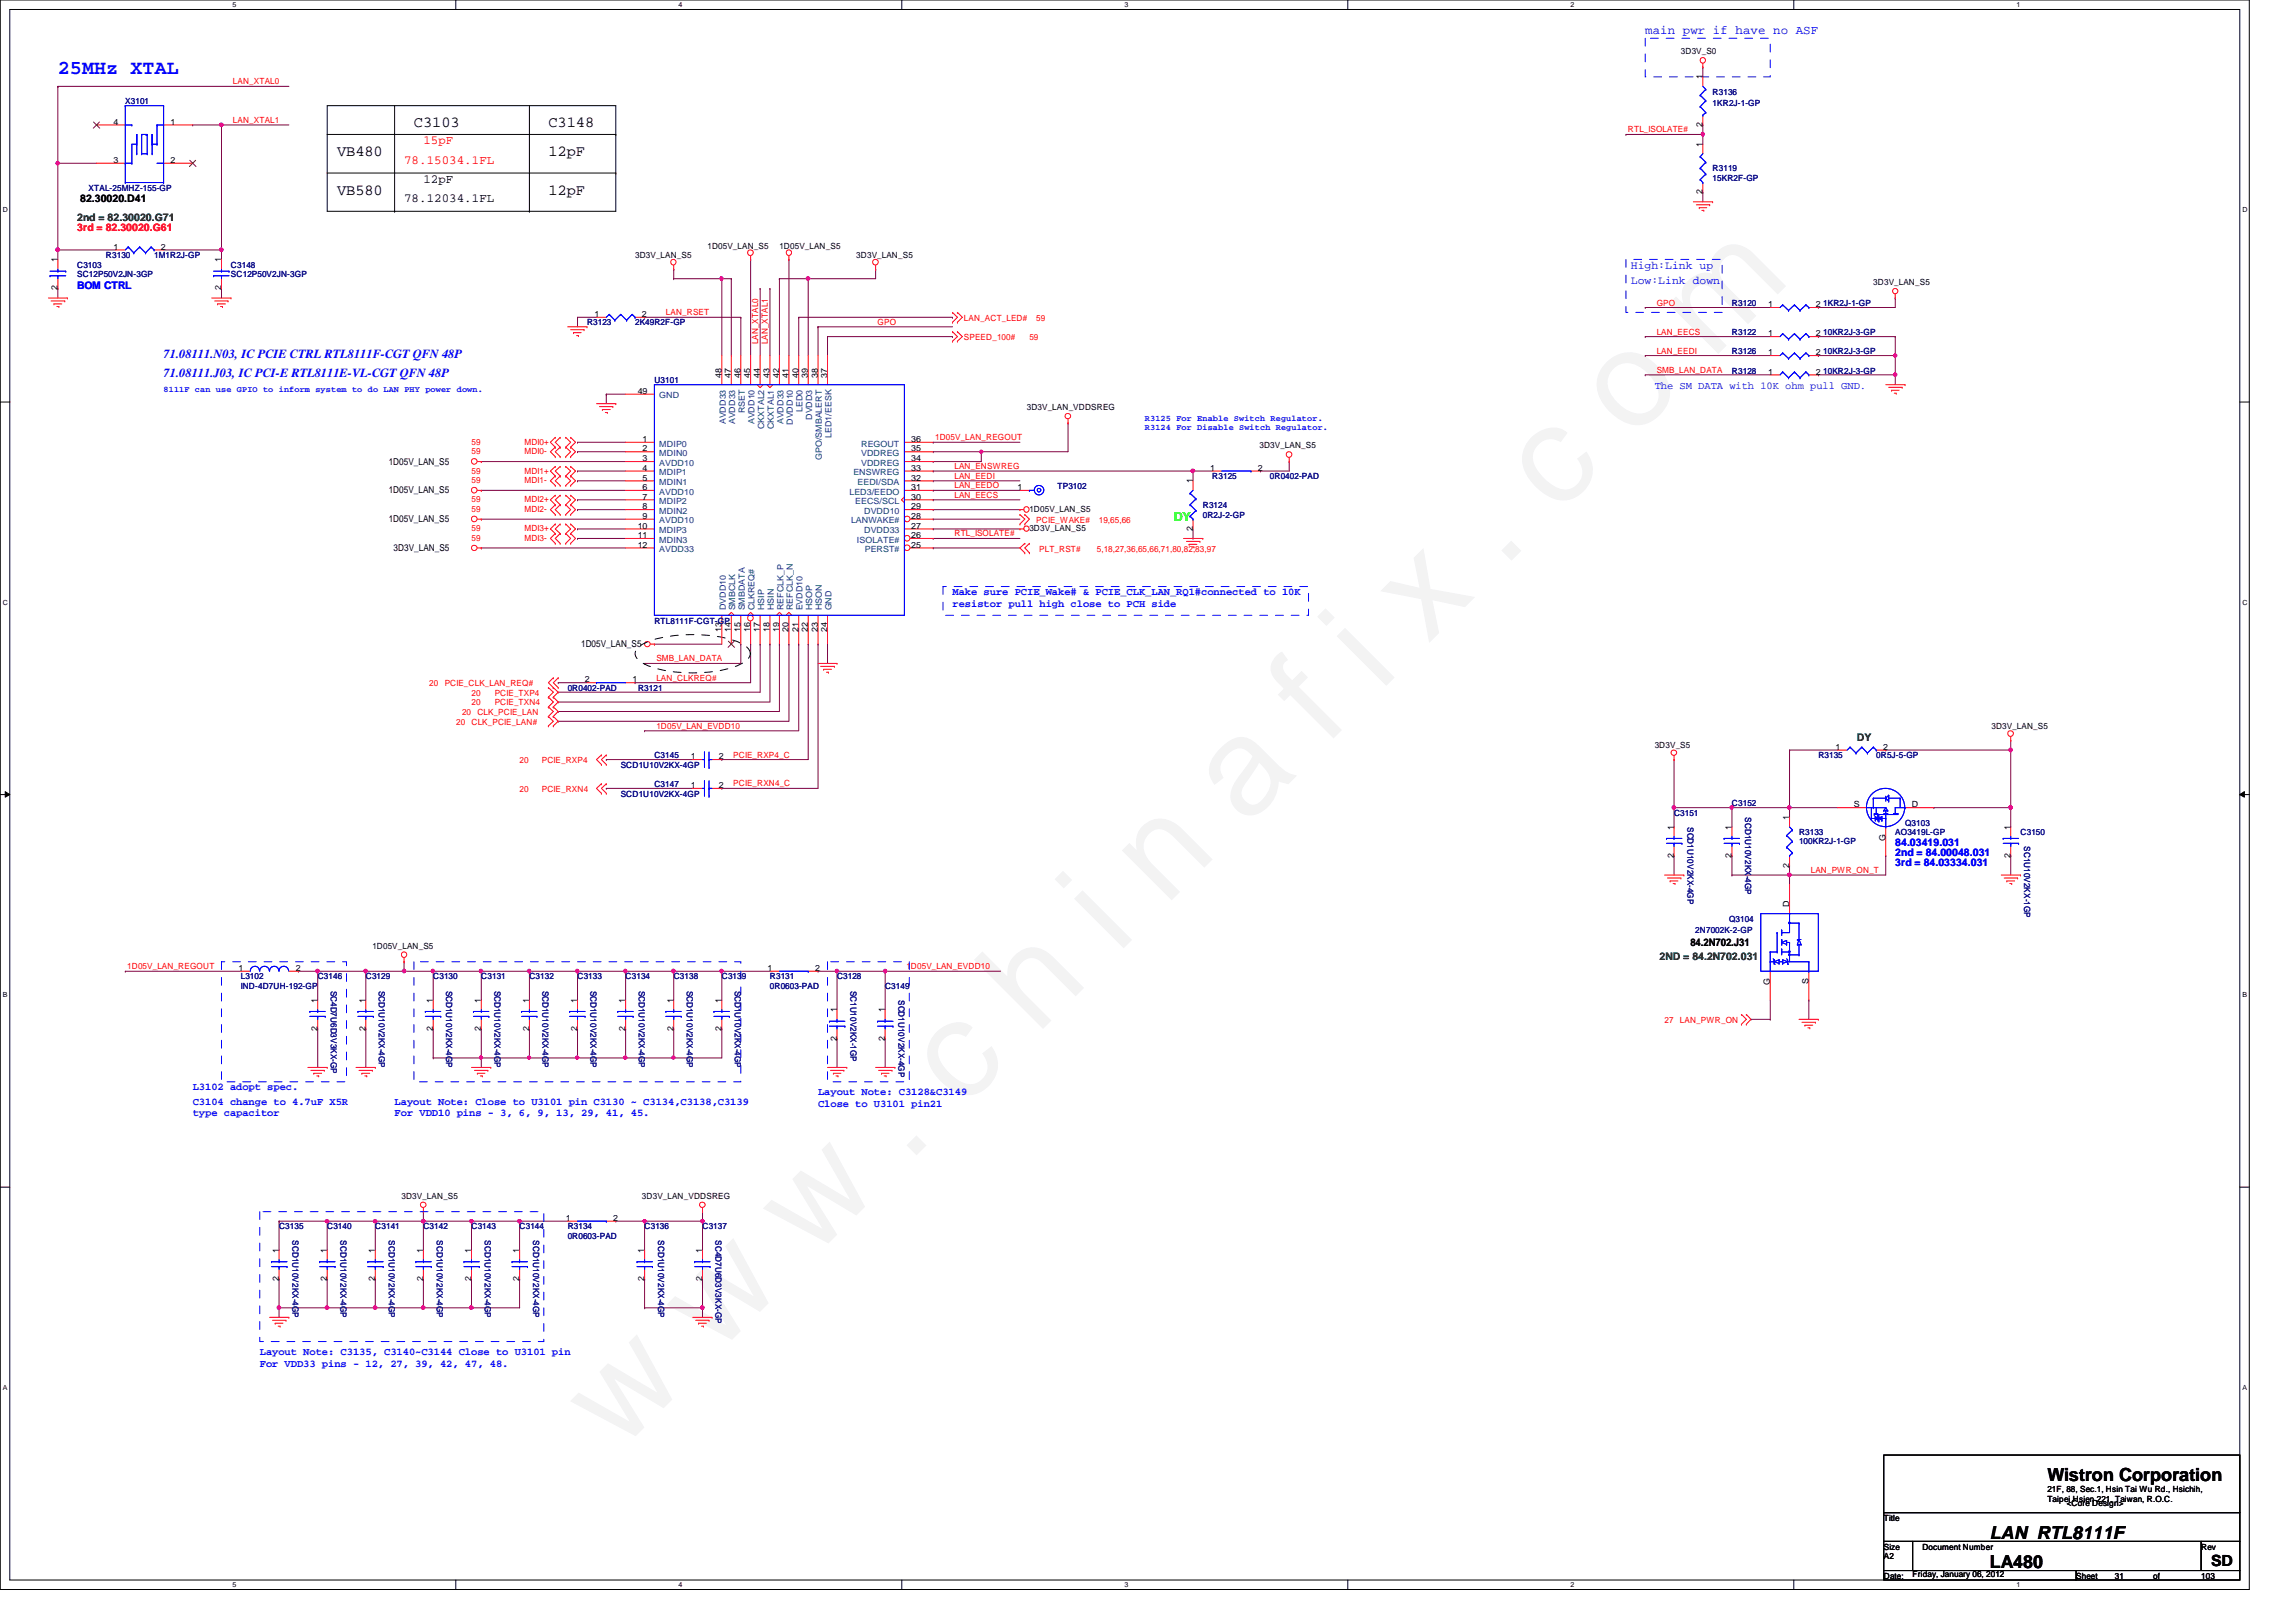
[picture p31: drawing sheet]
<svg xmlns="http://www.w3.org/2000/svg" width="297mm" height="210mm" viewBox="0 0 297 210" stroke-linecap="round" stroke-linejoin="round" font-family="sans-serif">
<defs><g id="words">
<text font-size="17.6" fill="#f0f" x="80.1" y="188" transform="rotate(-45 80.1 188)">w w w . c h i n a f i x . c o m</text>
<text font-size="2.6" fill="#00f" x="7.5" y="9.6">25MHz XTAL</text>
<g font-size="2.3">
<text x="264.9" y="191.7">Wistron Corporation</text>
<text x="257.4" y="202.9">LA480</text>
<text x="257.4" y="199.2">LAN RTL8111F</text>
</g>
<g font-size="2">
<text x="53.5" y="16.5">C3103</text>
<text x="70.9" y="16.5">C3148</text>
<text x="43.6" y="20.2">VB480</text>
<text x="70.9" y="20.2">12pF</text>
<text x="43.6" y="25.2">VB580</text>
<text x="70.9" y="25.2">12pF</text>
<text x="286" y="202.6">SD</text>
</g>
<g font-size="1.6" fill="#00f">
<text x="212.8" y="4.4">main pwr if have no ASF</text>
<text x="21.2" y="46.3">71.08111.N03, IC PCIE CTRL RTL8111F-CGT QFN 48P</text>
<text x="21.2" y="48.8">71.08111.J03, IC PCI-E RTL8111E-VL-CGT QFN 48P</text>
</g>
<g font-size="1.6" fill="#f00">
<text x="52.3" y="21.2">78.15034.1FL</text>
<text x="54.8" y="18.7">15pF</text>
</g>
<g font-size="1.6">
<text x="54.8" y="23.7">12pF</text>
<text x="52.3" y="26.2">78.12034.1FL</text>
</g>
<text font-size="1.6" fill="#0f0" x="151.8" y="67.5">DY</text>
<g font-size="1.5" fill="#00f">
<text x="211" y="34.8">High:Link up</text>
<text x="211" y="36.7">Low:Link down</text>
</g>
<g font-size="1.4" fill="#008000">
<text x="10" y="28.6">2nd = 82.30020.G71</text>
<text x="240.2" y="95.8">DY</text>
<text x="214.7" y="124.2">2ND = 84.2N702.031</text>
</g>
<text font-size="1.4" fill="#f00" x="10" y="29.9">3rd = 82.30020.G61</text>
<g font-size="1.4">
<text x="10.4" y="26.2">82.30020.D41</text>
<text x="218.7" y="122.5">84.2N702.J31</text>
</g>
<g font-size="1.4" fill="#00f">
<text x="10" y="37.3">BOM CTRL</text>
<text x="214.1" y="50.3">The SM DATA with 10K ohm pull GND.</text>
<text x="123.2" y="77">Make sure PCIE_Wake# &amp; PCIE_CLK_LAN_RQ1#connected to 10K</text>
<text x="123.2" y="78.5">resistor pull high close to PCH side</text>
<text x="245.2" y="112">3rd = 84.03334.031</text>
<text x="245.2" y="110.8">2nd = 84.00048.031</text>
<text x="245.2" y="109.5">84.03419.031</text>
<text x="24.9" y="143">C3104 change to 4.7uF X5R</text>
<text x="24.9" y="141.1">L3102 adopt spec.</text>
<text x="51.1" y="143">Layout Note: Close to U3101 pin C3130 ~ C3134,C3138,C3139</text>
<text x="105.8" y="141.7">Layout Note: C3128&amp;C3149</text>
<text x="105.8" y="143.3">Close to U3101 pin21</text>
<text x="24.9" y="144.5">type capacitor</text>
<text x="51.1" y="144.5">For VDD10 pins - 3, 6, 9, 13, 29, 41, 45.</text>
<text x="33.6" y="175.3">Layout Note: C3135, C3140~C3144 Close to U3101 pin</text>
<text x="33.6" y="176.9">For VDD33 pins - 12, 27, 39, 42, 47, 48.</text>
</g>
<g font-size="1.2">
<text x="50.3" y="60.1">1D05V_LAN_S5</text>
<text x="50.3" y="63.8">1D05V_LAN_S5</text>
<text x="50.3" y="67.6">1D05V_LAN_S5</text>
<text x="50.9" y="71.3">3D3V_LAN_S5</text>
<text x="75.2" y="83.8">1D05V_LAN_S5</text>
</g>
<g font-size="1.1" fill="#f00">
<text x="30.1" y="10.9">LAN_XTAL0</text>
<text x="30.1" y="15.9">LAN_XTAL1</text>
<text x="210.6" y="17.1">RTL_ISOLATE#</text>
<text x="86.1" y="40.8">LAN_RSET</text>
<text x="124.7" y="41.5">LAN_ACT_LED#</text>
<text x="134.1" y="41.5">59</text>
<text x="214.3" y="39.5">GPO</text>
<text x="98.1" y="44.5" transform="rotate(-90 98.1 44.5)">LAN_XTAL0</text>
<text x="99.4" y="44.5" transform="rotate(-90 99.4 44.5)">LAN_XTAL1</text>
<text x="113.5" y="42">GPO</text>
<text x="124.7" y="44">SPEED_100#</text>
<text x="133.2" y="44">59</text>
<text x="214.3" y="43.3">LAN_EECS</text>
<text x="214.3" y="45.8">LAN_EEDI</text>
<text x="214.3" y="48.3">SMB_LAN_DATA</text>
<text x="61" y="57.5">59</text>
<text x="61" y="58.8">59</text>
<text x="67.9" y="57.5">MDI0+</text>
<text x="67.9" y="58.8">MDI0-</text>
<text x="121" y="57">1D05V_LAN_REGOUT</text>
<text x="61" y="65">59</text>
<text x="61" y="61.3">59</text>
<text x="61" y="62.5">59</text>
<text x="67.9" y="65">MDI2+</text>
<text x="67.9" y="61.3">MDI1+</text>
<text x="67.9" y="62.5">MDI1-</text>
<text x="123.5" y="62">LAN_EEDI</text>
<text x="123.5" y="63.2">LAN_EEDO</text>
<text x="123.5" y="64.4">LAN_EECS</text>
<text x="123.5" y="60.7">LAN_ENSWREG</text>
<text x="61" y="66.3">59</text>
<text x="61" y="68.7">59</text>
<text x="61" y="70">59</text>
<text x="67.9" y="66.3">MDI2-</text>
<text x="67.9" y="68.7">MDI3+</text>
<text x="67.9" y="70">MDI3-</text>
<text x="123.5" y="69.4">RTL_ISOLATE#</text>
<text x="134.1" y="67.6">PCIE_WAKE#</text>
<text x="134.4" y="71.4">PLT_RST#</text>
<text x="141.9" y="71.4">5,18,27,36,65,66,71,80,82,83,97</text>
<text x="142.2" y="67.6">19,65,66</text>
<text x="55.5" y="88.8">20</text>
<text x="57.5" y="88.8">PCIE_CLK_LAN_REQ#</text>
<text x="84.9" y="85.6">SMB_LAN_DATA</text>
<text x="84.9" y="88.1">LAN_CLKREQ#</text>
<text x="59" y="93.8">20</text>
<text x="59.8" y="92.5">20</text>
<text x="61" y="93.8">CLK_PCIE_LAN#</text>
<text x="61" y="91.3">20</text>
<text x="61" y="90">20</text>
<text x="61.8" y="92.5">CLK_PCIE_LAN</text>
<text x="64" y="91.3">PCIE_TXN4</text>
<text x="64" y="90">PCIE_TXP4</text>
<text x="84.9" y="94.3">1D05V_LAN_EVDD10</text>
<text x="67.2" y="98.8">20</text>
<text x="70.1" y="98.8">PCIE_RXP4</text>
<text x="94.9" y="98">PCIE_RXP4_C</text>
<text x="94.9" y="101.8">PCIE_RXN4_C</text>
<text x="67.2" y="102.5">20</text>
<text x="70.1" y="102.5">PCIE_RXN4</text>
<text x="234.3" y="113">LAN_PWR_ON_T</text>
<text x="16.5" y="125.4">1D05V_LAN_REGOUT</text>
<text x="117.3" y="125.4">1D05V_LAN_EVDD10</text>
<text x="215.3" y="132.3">27</text>
<text x="217.3" y="132.3">LAN_PWR_ON</text>
</g>
<g font-size="1.1">
<text x="217.5" y="7">3D3V_S0</text>
<text x="220.3" y="10.3" transform="rotate(-90 220.3 10.3)">1</text>
<text x="14.7" y="16.1">4</text>
<text x="22.1" y="16.1">1</text>
<text x="220.3" y="16.4" transform="rotate(-90 220.3 16.4)">2</text>
<text x="14.7" y="21.1">3</text>
<text x="22.1" y="21.1">2</text>
<text x="220.3" y="19" transform="rotate(-90 220.3 19)">1</text>
<text x="220.3" y="25.1" transform="rotate(-90 220.3 25.1)">2</text>
<text x="7.4" y="34" transform="rotate(-90 7.4 34)">1</text>
<text x="14.7" y="32.3">1</text>
<text x="20.8" y="32.3">2</text>
<text x="28.6" y="34" transform="rotate(-90 28.6 34)">1</text>
<text x="82.2" y="33.4">3D3V_LAN_S5</text>
<text x="91.5" y="32.2">1D05V_LAN_S5</text>
<text x="100.8" y="32.2">1D05V_LAN_S5</text>
<text x="110.8" y="33.4">3D3V_LAN_S5</text>
<text x="7.4" y="37.6" transform="rotate(-90 7.4 37.6)">2</text>
<text x="28.6" y="37.6" transform="rotate(-90 28.6 37.6)">2</text>
<text x="76.9" y="41">1</text>
<text x="83.1" y="41">2</text>
<text x="228.8" y="39.8">1</text>
<text x="234.9" y="39.8">2</text>
<text x="242.4" y="36.9">3D3V_LAN_S5</text>
<text x="228.8" y="46">1</text>
<text x="228.8" y="43.5">1</text>
<text x="234.9" y="46">2</text>
<text x="234.9" y="43.5">2</text>
<text x="82.5" y="51">49</text>
<text x="93.3" y="48.9" transform="rotate(-90 93.3 48.9)">48</text>
<text x="94.6" y="48.9" transform="rotate(-90 94.6 48.9)">47</text>
<text x="95.8" y="48.9" transform="rotate(-90 95.8 48.9)">46</text>
<text x="97.1" y="48.9" transform="rotate(-90 97.1 48.9)">45</text>
<text x="98.3" y="48.9" transform="rotate(-90 98.3 48.9)">44</text>
<text x="99.6" y="48.9" transform="rotate(-90 99.6 48.9)">43</text>
<text x="100.8" y="48.9" transform="rotate(-90 100.8 48.9)">42</text>
<text x="102" y="48.9" transform="rotate(-90 102 48.9)">41</text>
<text x="103.3" y="48.9" transform="rotate(-90 103.3 48.9)">40</text>
<text x="104.5" y="48.9" transform="rotate(-90 104.5 48.9)">39</text>
<text x="105.8" y="48.9" transform="rotate(-90 105.8 48.9)">38</text>
<text x="107" y="48.9" transform="rotate(-90 107 48.9)">37</text>
<text x="132.8" y="53.1">3D3V_LAN_VDDSREG</text>
<text x="228.8" y="48.5">1</text>
<text x="234.9" y="48.5">2</text>
<text x="83.1" y="59.7">3</text>
<text x="83.1" y="57.2">1</text>
<text x="83.1" y="58.4">2</text>
<text x="117.9" y="57.2">36</text>
<text x="117.9" y="58.4">35</text>
<text x="117.9" y="59.7">34</text>
<text x="162.9" y="58">3D3V_LAN_S5</text>
<text x="83.1" y="63.4">6</text>
<text x="83.1" y="60.9">4</text>
<text x="83.1" y="62.2">5</text>
<text x="83.1" y="64.6">7</text>
<text x="83.1" y="65.9">8</text>
<text x="117.9" y="60.9">33</text>
<text x="117.9" y="62.2">32</text>
<text x="117.9" y="63.4">31</text>
<text x="117.9" y="64.6">30</text>
<text x="117.9" y="65.9">29</text>
<text x="131.7" y="63.4">1</text>
<text x="154.3" y="62.6" transform="rotate(-90 154.3 62.6)">1</text>
<text x="156.5" y="60.9">1</text>
<text x="162.7" y="60.9">2</text>
<text x="82.5" y="70.9">12</text>
<text x="82.5" y="68.4">10</text>
<text x="82.5" y="69.6">11</text>
<text x="83.1" y="67.1">9</text>
<text x="117.9" y="68.4">27</text>
<text x="117.9" y="69.6">26</text>
<text x="117.9" y="70.9">25</text>
<text x="117.9" y="67.1">28</text>
<text x="133.2" y="66.3">1D05V_LAN_S5</text>
<text x="133.2" y="68.7">3D3V_LAN_S5</text>
<text x="154.3" y="68.7" transform="rotate(-90 154.3 68.7)">2</text>
<text x="93.3" y="81.8" transform="rotate(-90 93.3 81.8)">13</text>
<text x="94.6" y="81.8" transform="rotate(-90 94.6 81.8)">14</text>
<text x="95.8" y="81.8" transform="rotate(-90 95.8 81.8)">15</text>
<text x="97.1" y="81.8" transform="rotate(-90 97.1 81.8)">16</text>
<text x="98.3" y="81.8" transform="rotate(-90 98.3 81.8)">17</text>
<text x="99.6" y="81.8" transform="rotate(-90 99.6 81.8)">18</text>
<text x="100.8" y="81.8" transform="rotate(-90 100.8 81.8)">19</text>
<text x="102" y="81.8" transform="rotate(-90 102 81.8)">20</text>
<text x="103.3" y="81.8" transform="rotate(-90 103.3 81.8)">21</text>
<text x="104.5" y="81.8" transform="rotate(-90 104.5 81.8)">22</text>
<text x="105.8" y="81.8" transform="rotate(-90 105.8 81.8)">23</text>
<text x="107" y="81.8" transform="rotate(-90 107 81.8)">24</text>
<text x="75.6" y="88.3">2</text>
<text x="81.8" y="88.3">1</text>
<text x="257.6" y="94.4">3D3V_LAN_S5</text>
<text x="89.4" y="102">1</text>
<text x="89.4" y="98.3">1</text>
<text x="93" y="102">2</text>
<text x="93" y="98.3">2</text>
<text x="214.1" y="96.9">3D3V_S5</text>
<text x="237.4" y="97">1</text>
<text x="243.6" y="97">2</text>
<text x="216.5" y="107.4" transform="rotate(-90 216.5 107.4)">1</text>
<text x="224" y="107.4" transform="rotate(-90 224 107.4)">1</text>
<text x="231.5" y="106.1" transform="rotate(-90 231.5 106.1)">1</text>
<text x="239.8" y="104.5">S</text>
<text x="247.4" y="104.5">D</text>
<text x="260.1" y="107.4" transform="rotate(-90 260.1 107.4)">1</text>
<text x="216.5" y="111" transform="rotate(-90 216.5 111)">2</text>
<text x="224" y="111" transform="rotate(-90 224 111)">2</text>
<text x="231.5" y="112.3" transform="rotate(-90 231.5 112.3)">2</text>
<text x="243.9" y="108.8" transform="rotate(-90 243.9 108.8)">G</text>
<text x="260.1" y="111" transform="rotate(-90 260.1 111)">2</text>
<text x="231.5" y="117.3" transform="rotate(-90 231.5 117.3)">D</text>
<text x="30.9" y="125.6">1</text>
<text x="38.3" y="125.6">2</text>
<text x="48.2" y="122.8">1D05V_LAN_S5</text>
<text x="99.3" y="125.6">1</text>
<text x="105.4" y="125.6">2</text>
<text x="41.1" y="129.8" transform="rotate(-90 41.1 129.8)">1</text>
<text x="47.3" y="129.8" transform="rotate(-90 47.3 129.8)">1</text>
<text x="56" y="129.8" transform="rotate(-90 56 129.8)">1</text>
<text x="62.2" y="129.8" transform="rotate(-90 62.2 129.8)">1</text>
<text x="68.4" y="129.8" transform="rotate(-90 68.4 129.8)">1</text>
<text x="74.7" y="129.8" transform="rotate(-90 74.7 129.8)">1</text>
<text x="80.9" y="129.8" transform="rotate(-90 80.9 129.8)">1</text>
<text x="87.1" y="129.8" transform="rotate(-90 87.1 129.8)">1</text>
<text x="93.3" y="129.8" transform="rotate(-90 93.3 129.8)">1</text>
<text x="108.2" y="131" transform="rotate(-90 108.2 131)">1</text>
<text x="114.5" y="131" transform="rotate(-90 114.5 131)">1</text>
<text x="229" y="127.5" transform="rotate(-90 229 127.5)">G</text>
<text x="234" y="127.3" transform="rotate(-90 234 127.3)">S</text>
<text x="41.1" y="133.4" transform="rotate(-90 41.1 133.4)">2</text>
<text x="47.3" y="133.4" transform="rotate(-90 47.3 133.4)">2</text>
<text x="56" y="133.4" transform="rotate(-90 56 133.4)">2</text>
<text x="62.2" y="133.4" transform="rotate(-90 62.2 133.4)">2</text>
<text x="68.4" y="133.4" transform="rotate(-90 68.4 133.4)">2</text>
<text x="74.7" y="133.4" transform="rotate(-90 74.7 133.4)">2</text>
<text x="80.9" y="133.4" transform="rotate(-90 80.9 133.4)">2</text>
<text x="87.1" y="133.4" transform="rotate(-90 87.1 133.4)">2</text>
<text x="93.3" y="133.4" transform="rotate(-90 93.3 133.4)">2</text>
<text x="108.2" y="134.7" transform="rotate(-90 108.2 134.7)">2</text>
<text x="114.5" y="134.7" transform="rotate(-90 114.5 134.7)">2</text>
<text x="51.9" y="155.1">3D3V_LAN_S5</text>
<text x="83.1" y="155.1">3D3V_LAN_VDDSREG</text>
<text x="73.2" y="158">1</text>
<text x="79.3" y="158">2</text>
<text x="36.1" y="165.8" transform="rotate(-90 36.1 165.8)">2</text>
<text x="36.1" y="162.1" transform="rotate(-90 36.1 162.1)">1</text>
<text x="42.3" y="165.8" transform="rotate(-90 42.3 165.8)">2</text>
<text x="42.3" y="162.1" transform="rotate(-90 42.3 162.1)">1</text>
<text x="48.5" y="165.8" transform="rotate(-90 48.5 165.8)">2</text>
<text x="48.5" y="162.1" transform="rotate(-90 48.5 162.1)">1</text>
<text x="54.7" y="165.8" transform="rotate(-90 54.7 165.8)">2</text>
<text x="54.7" y="162.1" transform="rotate(-90 54.7 162.1)">1</text>
<text x="61" y="165.8" transform="rotate(-90 61 165.8)">2</text>
<text x="61" y="162.1" transform="rotate(-90 61 162.1)">1</text>
<text x="67.2" y="165.8" transform="rotate(-90 67.2 165.8)">2</text>
<text x="67.2" y="162.1" transform="rotate(-90 67.2 162.1)">1</text>
<text x="83.4" y="165.8" transform="rotate(-90 83.4 165.8)">2</text>
<text x="83.4" y="162.1" transform="rotate(-90 83.4 162.1)">1</text>
<text x="90.8" y="165.8" transform="rotate(-90 90.8 165.8)">2</text>
<text x="90.8" y="162.1" transform="rotate(-90 90.8 162.1)">1</text>
<text x="243.7" y="196.8">Title</text>
<text x="264.9" y="193.1">21F, 88, Sec.1, Hsin Tai Wu Rd., Hsichih,</text>
<text x="264.9" y="194.4">Taipei Hsien 221, Taiwan, R.O.C.</text>
<text x="267.4" y="194.9">&lt;Core Design&gt;</text>
<text x="243.7" y="200.5">Size</text>
<text x="243.7" y="201.8">A2</text>
<text x="248.7" y="200.5">Document Number</text>
<text x="284.8" y="200.5">Rev</text>
<text x="243.7" y="204.3">Date:</text>
<text x="247.4" y="204">Friday, January 06, 2012</text>
<text x="268.6" y="204.3">Sheet</text>
<text x="273.6" y="204.3">31</text>
<text x="278.6" y="204.3">of</text>
<text x="284.8" y="204.3">103</text>
</g>
<g font-size="1.1" fill="#000080">
<text x="16.2" y="13.5">X3101</text>
<text x="221.6" y="12.2">R3136</text>
<text x="221.6" y="13.7">1KR2J-1-GP</text>
<text x="221.6" y="22.2">R3119</text>
<text x="221.6" y="23.5">15KR2F-GP</text>
<text x="11.5" y="24.7">XTAL-25MHZ-155-GP</text>
<text x="10" y="34.6">C3103</text>
<text x="10" y="35.9">SC12P50V2JN-3GP</text>
<text x="13.7" y="33.4">R3130</text>
<text x="19.9" y="33.4">1M1R2J-GP</text>
<text x="29.9" y="34.6">C3148</text>
<text x="29.9" y="35.9">SC12P50V2JN-3GP</text>
<text x="224.1" y="39.6">R3120</text>
<text x="235.9" y="39.6">1KR2J-1-GP</text>
<text x="75.9" y="42.1">R3123</text>
<text x="82.2" y="42.1">2K49R2F-GP</text>
<text x="224.1" y="45.8">R3126</text>
<text x="224.1" y="43.3">R3122</text>
<text x="235.9" y="45.8">10KR2J-3-GP</text>
<text x="235.9" y="43.3">10KR2J-3-GP</text>
<text x="84.7" y="49.6">U3101</text>
<text x="224.1" y="48.3">R3128</text>
<text x="235.9" y="48.3">10KR2J-3-GP</text>
<text x="136.8" y="63.3">TP3102</text>
<text x="155.6" y="65.7">R3124</text>
<text x="156.8" y="62">R3125</text>
<text x="164.3" y="62">0R0402-PAD</text>
<text x="155.6" y="67">0R2J-2-GP</text>
<text x="84.7" y="80.7">RTL8111F-CGT-GP</text>
<text x="73.4" y="89.4">0R0402-PAD</text>
<text x="82.5" y="89.4">R3121</text>
<text x="80.3" y="99.4">SCD1U10V2KX-4GP</text>
<text x="84.7" y="101.9">C3147</text>
<text x="84.7" y="98.1">C3145</text>
<text x="235.2" y="98.1">R3135</text>
<text x="242.7" y="98.1">0R5J-5-GP</text>
<text x="80.3" y="103.1">SCD1U10V2KX-4GP</text>
<text x="216.6" y="105.6">C3151</text>
<text x="218.3" y="107" transform="rotate(90 218.3 107)">SCD1U10V2KX-4GP</text>
<text x="224.1" y="104.4">C3152</text>
<text x="225.8" y="105.8" transform="rotate(90 225.8 105.8)">SCD1U10V2KX-4GP</text>
<text x="246.5" y="106.8">Q3103</text>
<text x="232.7" y="108.1">R3133</text>
<text x="232.7" y="109.2">100KR2J-1-GP</text>
<text x="245.2" y="108.1">AO3419L-GP</text>
<text x="261.4" y="108.1">C3150</text>
<text x="261.9" y="109.5" transform="rotate(90 261.9 109.5)">SC1U10V2KX-1GP</text>
<text x="223.7" y="119.3">Q3104</text>
<text x="219.3" y="120.8">2N7002K-2-GP</text>
<text x="31.2" y="126.7">L3102</text>
<text x="31.2" y="128">IND-4D7UH-192-GP</text>
<text x="41.1" y="126.7">C3146</text>
<text x="42.8" y="128.2" transform="rotate(90 42.8 128.2)">SC4D7U6D3V3KX-GP</text>
<text x="47.3" y="126.7">C3129</text>
<text x="49" y="128.2" transform="rotate(90 49 128.2)">SCD1U10V2KX-4GP</text>
<text x="56" y="126.7">C3130</text>
<text x="57.7" y="128.2" transform="rotate(90 57.7 128.2)">SCD1U10V2KX-4GP</text>
<text x="62.3" y="126.7">C3131</text>
<text x="64" y="128.2" transform="rotate(90 64 128.2)">SCD1U10V2KX-4GP</text>
<text x="68.5" y="126.7">C3132</text>
<text x="70.2" y="128.2" transform="rotate(90 70.2 128.2)">SCD1U10V2KX-4GP</text>
<text x="74.7" y="126.7">C3133</text>
<text x="76.4" y="128.2" transform="rotate(90 76.4 128.2)">SCD1U10V2KX-4GP</text>
<text x="80.9" y="126.7">C3134</text>
<text x="82.6" y="128.2" transform="rotate(90 82.6 128.2)">SCD1U10V2KX-4GP</text>
<text x="87.2" y="126.7">C3138</text>
<text x="88.9" y="128.2" transform="rotate(90 88.9 128.2)">SCD1U10V2KX-4GP</text>
<text x="93.4" y="126.7">C3139</text>
<text x="95.1" y="128.2" transform="rotate(90 95.1 128.2)">SCD1U10V2KX-4GP</text>
<text x="99.6" y="126.7">R3131</text>
<text x="99.6" y="128">0R0603-PAD</text>
<text x="108.3" y="126.7">C3128</text>
<text x="110" y="128.2" transform="rotate(90 110 128.2)">SC1U10V2KX-1GP</text>
<text x="114.5" y="128">C3149</text>
<text x="116.2" y="129.4" transform="rotate(90 116.2 129.4)">SCD1U10V2KX-4GP</text>
<text x="36.1" y="159.1">C3135</text>
<text x="37.8" y="160.5" transform="rotate(90 37.8 160.5)">SCD1U10V2KX-4GP</text>
<text x="42.3" y="159.1">C3140</text>
<text x="44.1" y="160.5" transform="rotate(90 44.1 160.5)">SCD1U10V2KX-4GP</text>
<text x="48.6" y="159.1">C3141</text>
<text x="50.3" y="160.5" transform="rotate(90 50.3 160.5)">SCD1U10V2KX-4GP</text>
<text x="54.8" y="159.1">C3142</text>
<text x="56.5" y="160.5" transform="rotate(90 56.5 160.5)">SCD1U10V2KX-4GP</text>
<text x="61" y="159.1">C3143</text>
<text x="62.7" y="160.5" transform="rotate(90 62.7 160.5)">SCD1U10V2KX-4GP</text>
<text x="67.2" y="159.1">C3144</text>
<text x="69" y="160.5" transform="rotate(90 69 160.5)">SCD1U10V2KX-4GP</text>
<text x="73.4" y="159.1">R3134</text>
<text x="73.4" y="160.4">0R0603-PAD</text>
<text x="83.4" y="159.1">C3136</text>
<text x="85.1" y="160.5" transform="rotate(90 85.1 160.5)">SCD1U10V2KX-4GP</text>
<text x="90.9" y="159.1">C3137</text>
<text x="92.6" y="160.5" transform="rotate(90 92.6 160.5)">SC4D7U6D3V3KX-GP</text>
</g>
<g font-size="1.1" fill="#00f">
<text x="21.2" y="50.7">8111F can use GPIO to inform system to do LAN PHY power down.</text>
<text x="148.1" y="54.4">R3125 For Enable Switch Regulator.</text>
<text x="148.1" y="55.7">R3124 For Disable Switch Regulator.</text>
</g>
<g font-size="1.1" fill="#004080">
<text x="85.3" y="51.6">GND</text>
<text x="96.3" y="53.5" transform="rotate(-90 96.3 53.5)">RSET</text>
<text x="103.8" y="53.3" transform="rotate(-90 103.8 53.3)">LED0</text>
<text x="85.3" y="57.8">MDIP0</text>
<text x="85.3" y="59">MDIN0</text>
<text x="93.9" y="54.9" transform="rotate(-90 93.9 54.9)">AVDD33</text>
<text x="95.1" y="54.9" transform="rotate(-90 95.1 54.9)">AVDD33</text>
<text x="97.6" y="54.9" transform="rotate(-90 97.6 54.9)">AVDD10</text>
<text x="98.8" y="55.5" transform="rotate(-90 98.8 55.5)">CKXTAL2</text>
<text x="100.1" y="55.5" transform="rotate(-90 100.1 55.5)">CKXTAL1</text>
<text x="101.3" y="54.9" transform="rotate(-90 101.3 54.9)">AVDD33</text>
<text x="102.6" y="55" transform="rotate(-90 102.6 55)">DVDD10</text>
<text x="105.1" y="54.4" transform="rotate(-90 105.1 54.4)">DVDD3</text>
<text x="106.3" y="59.5" transform="rotate(-90 106.3 59.5)">GPO/SMBALERT</text>
<text x="107.6" y="56.7" transform="rotate(-90 107.6 56.7)">LED1/EESK</text>
<text x="111.4" y="57.8">REGOUT</text>
<text x="111.4" y="59">VDDREG</text>
<text x="85.3" y="60.3">AVDD10</text>
<text x="85.3" y="64">AVDD10</text>
<text x="85.3" y="61.5">MDIP1</text>
<text x="85.3" y="62.8">MDIN1</text>
<text x="85.3" y="65.2">MDIP2</text>
<text x="109.9" y="64">LED3/EEDO</text>
<text x="110.4" y="61.5">ENSWREG</text>
<text x="110.7" y="65.2">EECS/SCL</text>
<text x="111" y="62.8">EEDI/SDA</text>
<text x="111.4" y="60.3">VDDREG</text>
<text x="85.3" y="67.7">AVDD10</text>
<text x="85.3" y="66.5">MDIN2</text>
<text x="85.3" y="71.5">AVDD33</text>
<text x="85.3" y="69">MDIP3</text>
<text x="85.3" y="70.2">MDIN3</text>
<text x="110.1" y="67.7">LANWAKE#</text>
<text x="110.9" y="70.2">ISOLATE#</text>
<text x="111.8" y="66.5">DVDD10</text>
<text x="111.8" y="69">DVDD33</text>
<text x="111.9" y="71.5">PERST#</text>
<text x="93.9" y="79" transform="rotate(-90 93.9 79)">DVDD10</text>
<text x="95.1" y="79" transform="rotate(-90 95.1 79)">SMBCLK</text>
<text x="96.3" y="79" transform="rotate(-90 96.3 79)">SMBDATA</text>
<text x="97.6" y="79" transform="rotate(-90 97.6 79)">CLKREQ#</text>
<text x="98.8" y="79" transform="rotate(-90 98.8 79)">HSIP</text>
<text x="100.1" y="79" transform="rotate(-90 100.1 79)">HSIN</text>
<text x="101.3" y="79" transform="rotate(-90 101.3 79)">REFCLK_P</text>
<text x="102.6" y="79" transform="rotate(-90 102.6 79)">REFCLK_N</text>
<text x="103.8" y="79" transform="rotate(-90 103.8 79)">EVDD10</text>
<text x="105.1" y="79" transform="rotate(-90 105.1 79)">HSOP</text>
<text x="106.3" y="79" transform="rotate(-90 106.3 79)">HSON</text>
<text x="107.6" y="79" transform="rotate(-90 107.6 79)">GND</text>
</g>
<g font-size=".9">
<text x="30.1" y=".9">5</text>
<text x="87.8" y=".9">4</text>
<text x="145.5" y=".9">3</text>
<text x="203.2" y=".9">2</text>
<text x="260.9" y=".9">1</text>
<text x=".4" y="27.4">D</text>
<text x="290.1" y="27.4">D</text>
<text x=".4" y="78.2">C</text>
<text x="290.1" y="78.2">C</text>
<text x=".4" y="129">B</text>
<text x="290.1" y="129">B</text>
<text x=".4" y="179.8">A</text>
<text x="290.1" y="179.8">A</text>
<text x="30.1" y="205.4">5</text>
<text x="87.8" y="205.4">4</text>
<text x="145.5" y="205.4">3</text>
<text x="203.2" y="205.4">2</text>
<text x="260.9" y="205.4">1</text>
</g>
</g></defs>
<path d="M0 0h291v205.7h-291zM1.3 1.2h288.5v203.3h-288.5z" fill="none" stroke="#000" stroke-width=".13"/>
<g fill="#fff">
<path d="M30.1 .1h.5v1h-.5z"/>
<path d="M30.1 204.6h.5v1h-.5z"/>
</g>
<path d="M59 0v1.2M59 204.5v1.2" fill="none" stroke="#000" stroke-width=".13"/>
<g fill="#fff">
<path d="M87.8 .1h.5v1h-.5z"/>
<path d="M87.8 204.6h.5v1h-.5z"/>
</g>
<path d="M116.7 0v1.2M116.7 204.5v1.2" fill="none" stroke="#000" stroke-width=".13"/>
<g fill="#fff">
<path d="M145.5 .1h.5v1h-.5z"/>
<path d="M145.5 204.6h.5v1h-.5z"/>
</g>
<path d="M174.4 0v1.2M174.4 204.5v1.2" fill="none" stroke="#000" stroke-width=".13"/>
<g fill="#fff">
<path d="M203.2 .1h.5v1h-.5z"/>
<path d="M203.2 204.6h.5v1h-.5z"/>
</g>
<path d="M232.1 0v1.2M232.1 204.5v1.2" fill="none" stroke="#000" stroke-width=".13"/>
<g fill="#fff">
<path d="M260.9 .1h.5v1h-.5z"/>
<path d="M260.9 204.6h.5v1h-.5z"/>
<path d="M.4 26.6h.6v1h-.6z"/>
<path d="M290.1 26.6h.6v1h-.6z"/>
<path d="M.4 77.4h.6v1h-.6z"/>
<path d="M290.1 77.4h.6v1h-.6z"/>
</g>
<path d="M0 52h1.3M289.8 52h1.2" fill="none" stroke="#000" stroke-width=".13"/>
<g fill="#fff">
<path d="M.4 128.2h.6v1h-.6z"/>
<path d="M290.1 128.2h.6v1h-.6z"/>
</g>
<path d="M0 102.8h1.3M.7 102.4l.6 .4-.6 .4zM289.8 102.8l.6-.4v.8zM289.8 102.8h1.2" fill="none" stroke="#000" stroke-width=".13"/>
<path d="M.7 102.4l.6 .4-.6 .4zM289.8 102.8l.6-.4v.8z" fill="#000"/>
<g fill="#fff">
<path d="M.4 179h.5v1h-.5z"/>
<path d="M290.1 179h.6v1h-.6z"/>
</g>
<path d="M0 153.6h1.3M289.8 153.6h1.2" fill="none" stroke="#000" stroke-width=".13"/>
<path d="M220.3 16.2h.1M220.3 16.2v1.2M235.2 43.6h10M67.2 158h.1M67.2 158h6.2" fill="none" stroke="#800040" stroke-width=".13"/>
<path d="M67 157.9h.4v.1v.2h-.2h-.2z" fill-rule="evenodd" fill="#f0f"/>
<path d="M67 157.9h.4v.1v.2h-.2h-.2z" fill="none" stroke="#f0f" stroke-width=".13"/>
<path d="M220.3 17.4h.1M220.3 17.4v1.3" fill="none" stroke="#800040" stroke-width=".13"/>
<path d="M220.1 17.2h.3l.1 .2-.1 .1-.1 .1-.2-.1z" fill-rule="evenodd" fill="#f0f"/>
<path d="M220.1 17.2h.3l.1 .2-.1 .1-.1 .1-.2-.1z" fill="none" stroke="#f0f" stroke-width=".13"/>
<path d="M56 125.7h.1M56 125.7v3.7M56 125.7h6.3" fill="none" stroke="#800040" stroke-width=".13"/>
<path d="M55.9 125.5h.2l.1 .1-.1 .2-.1 .1-.1-.1z" fill-rule="evenodd" fill="#f0f"/>
<path d="M55.9 125.5h.2l.1 .1-.1 .2-.1 .1-.1-.1z" fill="none" stroke="#f0f" stroke-width=".13"/>
<path d="M62.3 136.9h.1M62.3 136.9v1.2" fill="none" stroke="#800040" stroke-width=".13"/>
<path d="M62.1 136.7h.3v.2v.1l-.2 .1-.1-.1z" fill-rule="evenodd" fill="#f0f"/>
<path d="M62.1 136.7h.3v.2v.1l-.2 .1-.1-.1z" fill="none" stroke="#f0f" stroke-width=".13"/>
<path d="M220.3 8.7h.1M220.3 8.7v1.2M62.3 125.7h.1M62.3 125.7v3.7M62.3 125.7h6.2" fill="none" stroke="#800040" stroke-width=".13"/>
<path d="M62.1 125.5h.3v.1v.2l-.2 .1-.1-.1z" fill-rule="evenodd" fill="#f0f"/>
<path d="M62.1 125.5h.3v.1v.2l-.2 .1-.1-.1z" fill="none" stroke="#f0f" stroke-width=".13"/>
<path d="M245.2 38.6h.1M245.2 38.6v1.2h-10M245.2 48.5h.1M245.2 48.5v1.3M56 133.1h.1M56 133.1v3.8M62.3 133.1h.1M62.3 133.1v3.8" fill="none" stroke="#800040" stroke-width=".13"/>
<path d="M245 48.3h.3l.1 .2-.1 .1-.1 .1-.2-.1z" fill-rule="evenodd" fill="#f0f"/>
<path d="M245 48.3h.3l.1 .2-.1 .1-.1 .1-.2-.1z" fill="none" stroke="#f0f" stroke-width=".13"/>
<path d="M24.9 16.2h.1M24.9 16.2h3.8M28.7 16.2h.1M28.7 16.2v16.1M245.2 43.6h.1M245.2 43.6v2.4h-10M36.1 158h.1M36.1 158v3.8M42.3 158h.1M42.3 158v3.8" fill="none" stroke="#800040" stroke-width=".13"/>
<path d="M28.5 32.1h.3l.1 .2-.1 .2-.2 .1-.1-.1z" fill-rule="evenodd" fill="#f0f"/>
<path d="M28.5 32.1h.3l.1 .2-.1 .2-.2 .1-.1-.1z" fill="none" stroke="#f0f" stroke-width=".13"/>
<path d="M28.5 16h.3l.1 .1-.1 .2-.2 .1-.1-.1z" fill-rule="evenodd" fill="#f0f"/>
<path d="M28.5 16h.3l.1 .1-.1 .2-.2 .1-.1-.1z" fill="none" stroke="#f0f" stroke-width=".13"/>
<path d="M245.2 46h.1M245.2 46v2.5h-10M48.6 158h.1M48.6 158v3.8" fill="none" stroke="#800040" stroke-width=".13"/>
<path d="M245 45.9h.3l.1 .1-.1 .2h-.1h-.2z" fill-rule="evenodd" fill="#f0f"/>
<path d="M245 45.9h.3l.1 .1-.1 .2h-.1h-.2z" fill="none" stroke="#f0f" stroke-width=".13"/>
<g fill="none" stroke="#800040" stroke-width=".13">
<path d="M62.3 59.7h.1M62.3 59.7h18.6M62.3 63.5h.1M62.3 67.2h.1M62.3 70.9h.1M62.3 63.5h18.6M62.3 67.2h18.6M62.3 70.9h18.6M54.8 158h.1M54.8 158v3.8M61 158h.1M61 158v3.8"/>
<path d="M67.2 158h.1M67.2 158v3.8M36.1 169.2h.1M36.1 169.2v1.3M42.3 165.5h.1M42.3 165.5v3.7h-6.2M48.6 165.5h.1M48.6 165.5v3.7M54.8 165.5h.1M54.8 165.5v3.7M61 165.5h.1M61 165.5v3.7"/>
<path d="M67.2 165.5h.1M67.2 165.5v3.7"/>
</g>
<path d="M42.1 169.1h.4v.1v.2l-.2 .1-.2-.1z" fill-rule="evenodd" fill="#f0f"/>
<path d="M42.1 169.1h.4v.1v.2l-.2 .1-.2-.1z" fill="none" stroke="#f0f" stroke-width=".13"/>
<path d="M35.9 169.1h.3l.1 .1-.1 .2-.1 .1-.2-.1z" fill-rule="evenodd" fill="#f0f"/>
<path d="M35.9 169.1h.3l.1 .1-.1 .2-.1 .1-.2-.1z" fill="none" stroke="#f0f" stroke-width=".13"/>
<path d="M61 169.2h.1M61 169.2h6.2" fill="none" stroke="#800040" stroke-width=".13"/>
<path d="M60.8 169.1h.3l.1 .1-.1 .2-.1 .1-.2-.1z" fill-rule="evenodd" fill="#f0f"/>
<path d="M60.8 169.1h.3l.1 .1-.1 .2-.1 .1-.2-.1z" fill="none" stroke="#f0f" stroke-width=".13"/>
<path d="M54.8 169.2h.1M54.8 169.2h6.2" fill="none" stroke="#800040" stroke-width=".13"/>
<path d="M54.6 169.1h.3l.1 .1-.1 .2-.2 .1-.1-.1z" fill-rule="evenodd" fill="#f0f"/>
<path d="M54.6 169.1h.3l.1 .1-.1 .2-.2 .1-.1-.1z" fill="none" stroke="#f0f" stroke-width=".13"/>
<path d="M42.3 169.2h.1M42.3 169.2h6.3" fill="none" stroke="#800040" stroke-width=".13"/>
<path d="M48.4 169.1h.3l.1 .1-.1 .2-.2 .1-.1-.1z" fill-rule="evenodd" fill="#f0f"/>
<path d="M48.4 169.1h.3l.1 .1-.1 .2-.2 .1-.1-.1z" fill="none" stroke="#f0f" stroke-width=".13"/>
<path d="M36.1 158h.1M36.1 158h6.2M54.8 158h.1M54.8 158h6.2M36.1 165.5h.1M36.1 165.5v3.7M48.6 169.2h.1M48.6 169.2h6.2" fill="none" stroke="#800040" stroke-width=".13"/>
<path d="M54.6 157.9h.3l.1 .1-.1 .2h-.2h-.1z" fill-rule="evenodd" fill="#f0f"/>
<path d="M54.6 157.9h.3l.1 .1-.1 .2h-.2h-.1z" fill="none" stroke="#f0f" stroke-width=".13"/>
<path d="M48.6 158h.1M48.6 158h6.2" fill="none" stroke="#800040" stroke-width=".13"/>
<path d="M54.6 157.9h.3l.1 .1-.1 .2h-.2h-.1z" fill-rule="evenodd" fill="#f0f"/>
<path d="M54.6 157.9h.3l.1 .1-.1 .2h-.2h-.1z" fill="none" stroke="#f0f" stroke-width=".13"/>
<path d="M48.4 157.9h.3l.1 .1-.1 .2h-.2h-.1z" fill-rule="evenodd" fill="#f0f"/>
<path d="M48.4 157.9h.3l.1 .1-.1 .2h-.2h-.1z" fill="none" stroke="#f0f" stroke-width=".13"/>
<path d="M61 158h.1M61 158h6.2" fill="none" stroke="#800040" stroke-width=".13"/>
<path d="M67 157.9h.4v.1v.2h-.2h-.2z" fill-rule="evenodd" fill="#f0f"/>
<path d="M67 157.9h.4v.1v.2h-.2h-.2z" fill="none" stroke="#f0f" stroke-width=".13"/>
<path d="M60.8 157.9h.3l.1 .1-.1 .2h-.1h-.2z" fill-rule="evenodd" fill="#f0f"/>
<path d="M60.8 157.9h.3l.1 .1-.1 .2h-.1h-.2z" fill="none" stroke="#f0f" stroke-width=".13"/>
<path d="M28.7 16.2h.1M28.7 16.2h8.7M7.5 21.1h.1M7.5 21.1h5M42.3 158h.1M42.3 158h6.3" fill="none" stroke="#800040" stroke-width=".13"/>
<path d="M42.1 157.9h.4v.1v.2h-.2h-.2z" fill-rule="evenodd" fill="#f0f"/>
<path d="M42.1 157.9h.4v.1v.2h-.2h-.2z" fill="none" stroke="#f0f" stroke-width=".13"/>
<path d="M7.5 11.2h.1M7.5 11.2h29.9M7.5 21.1h.1M7.5 21.1v11.2" fill="none" stroke="#800040" stroke-width=".13"/>
<path d="M7.3 32.1h.3l.1 .2-.1 .2-.2 .1-.1-.1z" fill-rule="evenodd" fill="#f0f"/>
<path d="M7.3 32.1h.3l.1 .2-.1 .2-.2 .1-.1-.1z" fill="none" stroke="#f0f" stroke-width=".13"/>
<path d="M7.3 21h.3l.1 .1-.1 .2h-.2h-.1z" fill-rule="evenodd" fill="#f0f"/>
<path d="M7.3 21h.3l.1 .1-.1 .2h-.2h-.1z" fill="none" stroke="#f0f" stroke-width=".13"/>
<path d="M7.5 32.3h.1M7.5 32.3v1.3M62.3 136.9h.1M62.3 136.9h6.2" fill="none" stroke="#800040" stroke-width=".13"/>
<path d="M7.3 32.1h.3l.1 .2-.1 .2-.2 .1-.1-.1z" fill-rule="evenodd" fill="#f0f"/>
<path d="M7.3 32.1h.3l.1 .2-.1 .2-.2 .1-.1-.1z" fill="none" stroke="#f0f" stroke-width=".13"/>
<path d="M7.5 32.3h.1M7.5 32.3h7.4M21.2 32.3h7.5M28.7 32.3h.1M28.7 32.3v1.3M47.3 125.7h.1M47.3 125.7h8.7M52.3 125.7h.1" fill="none" stroke="#800040" stroke-width=".13"/>
<path d="M52.1 125.5h.3l.1 .1-.1 .2-.1 .1-.2-.1z" fill-rule="evenodd" fill="#f0f"/>
<path d="M52.1 125.5h.3l.1 .1-.1 .2-.1 .1-.2-.1z" fill="none" stroke="#f0f" stroke-width=".13"/>
<g fill="none" stroke="#800040" stroke-width=".13">
<path d="M210.4 17.4h.1M210.4 17.4h9.9M7.5 37.3h.1M7.5 37.3v1.3M28.7 37.3h.1M28.7 37.3v1.3M231.5 97.1h6.2M244 97.1h.1M260.1 95.8h.1M260.1 95.8v1.3h-16.1M231.5 104.5h6.2M244 110.7h.1"/>
<path d="M244 110.7v2.5h-12.5M250.2 104.5h.1M250.2 104.5h9.9M260.1 110.7h.1M260.1 104.5h.1M260.1 104.5v2.5M260.1 110.7v2.5M52.3 124.5h.1M52.3 124.5v1.2M54.8 156.8h.1M54.8 156.8v1.2"/>
</g>
<path d="M259.9 104.3h.4v.2v.2h-.2h-.2z" fill-rule="evenodd" fill="#f0f"/>
<path d="M259.9 104.3h.4v.2v.2h-.2h-.2z" fill="none" stroke="#f0f" stroke-width=".13"/>
<path d="M260.1 97.1h.1M260.1 97.1v7.4" fill="none" stroke="#800040" stroke-width=".13"/>
<path d="M259.9 96.9h.4v.1v.2l-.2 .1-.2-.1z" fill-rule="evenodd" fill="#f0f"/>
<path d="M259.9 96.9h.4v.1v.2l-.2 .1-.2-.1z" fill="none" stroke="#f0f" stroke-width=".13"/>
<path d="M41.1 133.1h.1M41.1 133.1v5M47.3 133.1h.1M47.3 125.7h.1M47.3 125.7v3.7M47.3 133.1v5" fill="none" stroke="#800040" stroke-width=".13"/>
<path d="M47.1 125.5h.4v.1v.2l-.2 .1-.2-.1z" fill-rule="evenodd" fill="#f0f"/>
<path d="M47.1 125.5h.4v.1v.2l-.2 .1-.2-.1z" fill="none" stroke="#f0f" stroke-width=".13"/>
<path d="M41.1 125.7h.1M41.1 125.7v3.7" fill="none" stroke="#800040" stroke-width=".13"/>
<path d="M40.9 125.5h.3l.1 .1-.1 .2-.1 .1-.2-.1z" fill-rule="evenodd" fill="#f0f"/>
<path d="M40.9 125.5h.3l.1 .1-.1 .2-.1 .1-.2-.1z" fill="none" stroke="#f0f" stroke-width=".13"/>
<path d="M7.5 11.2h.1M7.5 11.2v9.9M120.7 61h33.6M72.2 92.1h28.6M72.2 93.3h29.9M16.2 125.7h.1M16.2 125.7h15M38.6 125.7h.1M38.6 125.7h8.7M41.1 125.7h.1M56 136.9h.1M56 136.9h6.3" fill="none" stroke="#800040" stroke-width=".13"/>
<g fill="none" stroke="#f00" stroke-width=".13">
<path d="M12.5 16.2h3.7M21.2 16.2h3.7M220.3 8.7h.1M220.3 8.2v.5M220.3 9.9v1.3M220.3 14.9v1.3M220.3 18.7v1.2M6.3 38.6h2.4M6.6 38.9h1.8M7 39.3h.1M7 39.3h1M7.4 39.7h.2"/>
<path d="M7.5 33.6v1.2M7.5 36.1v1.2M7.6 39.7h.1M8.4 38.9h.1M8.7 38.6h.1M12.5 21.1h3.7M14.9 32.3h1.3M19.9 32.3h1.3M21.2 21.1h3.7M27.4 38.6h2.5M27.8 38.9h1.7M28.1 39.3h.1"/>
<path d="M28.1 39.3h1.1M28.5 39.7h.3M28.7 33.6v1.2M28.7 36.1v1.2M28.8 39.7h.1M29.5 38.9h.1M29.9 38.6h.1M220.3 23.6v1.3M245.2 38.6h.1M245.2 38.1v.5M61.8 59.7h.5M62.3 59.7h.1"/>
<path d="M244 49.8h2.5M244.3 50.1h1.8M244.7 50.5h.1M244.7 50.5h1M245.1 50.9h.2M245.3 50.9h.1M246.1 50.1h.1M246.5 49.8h.1M61.8 63.5h.5M61.8 67.2h.5M61.8 70.9h.5M62.3 63.5h.1"/>
<path d="M62.3 67.2h.1M62.3 70.9h.1M237.7 97.1h1.3M242.7 97.1h1.3M260.1 95.8h.1M260.1 95.3v.5M237.7 104.5h3.8M244 107v3.7M246.5 104.5h3.7M258.9 113.2h2.5M259.3 113.6h1.7M259.6 114h.1"/>
<path d="M259.6 114h1M260 114.3h.3M260.1 107v1.2M260.1 109.5v1.2M260.3 114.3h.1M261 113.6h.1M261.4 113.2h.1M31.2 125.7h1.2M37.4 125.7h1.2M39.8 138.1h2.5M40.2 138.5h1.7M40.6 138.9h.1"/>
<path d="M40.6 138.9h1M41 139.2h.2M41.1 129.4v1.3M41.1 131.9v1.2M41.2 139.2h.1M41.9 138.5h.1M42.3 138.1h.1M46.1 138.1h2.5M46.4 138.5h1.8M46.8 138.9h.1M46.8 138.9h1M47.2 139.2h.3"/>
<path d="M47.3 129.4v1.3M47.3 131.9v1.2M47.5 139.2h.1M48.2 138.5h.1M48.6 138.1h.1M52.3 124.5h.1M52.3 124v.5M56 129.4v1.3M56 131.9v1.2M61 138.1h2.5M61.4 138.5h1.7M61.8 138.9h.1"/>
<path d="M61.8 138.9h.9M62.1 139.2h.3M62.3 129.4v1.3M62.3 131.9v1.2M62.4 139.2h.1M63.1 138.5h.1M63.5 138.1h.1M54.8 156.8h.1M54.8 156.3v.5M34.9 170.5h2.5M35.3 170.9h1.7M35.6 171.2h.1"/>
<path d="M35.6 171.2h1M36 171.6h.2M36.1 161.8v1.2M36.1 164.3v1.2M36.2 171.6h.1M37 170.9h.1M37.4 170.5h.1M42.3 161.8v1.2M42.3 164.3v1.2M48.6 161.8v1.2M48.6 164.3v1.2M54.8 161.8v1.2"/>
<path d="M54.8 164.3v1.2M61 161.8v1.2M61 164.3v1.2M67.2 161.8v1.2M67.2 164.3v1.2"/>
<circle cx="220.3" cy="7.8" r=".35"/>
<circle cx="245.2" cy="37.7" r=".34"/>
<circle cx="61.4" cy="59.7" r=".37"/>
<circle cx="61.4" cy="67.2" r=".37"/>
<circle cx="61.4" cy="63.4" r=".37"/>
<circle cx="61.4" cy="70.9" r=".36"/>
<circle cx="260.1" cy="94.9" r=".37"/>
<circle cx="52.3" cy="123.5" r=".35"/>
<circle cx="54.8" cy="155.9" r=".36"/>
</g>
<g fill="none" stroke="#000" stroke-width=".13">
<path d="M42.3 13.7h37.4v13.6h-37.4zM42.3 17.4h37.4M51.1 13.7v13.6M68.5 13.7v13.6M79.7 17.4h.1M42.3 22.4h37.4M51.1 27.3h.1M79.7 22.4h.1M243.7 188.3h46.1v7.4h-46.1zM243.7 195.7h46.1v3.8h-46.1zM243.7 199.5h3.7v3.7h-3.7zM247.4 199.5h37.4v3.7h-37.4z"/>
<path d="M284.8 199.5h5v3.7h-5zM243.7 203.2h24.9v1.3h-24.9zM268.6 203.2h21.2v1.3h-21.2z"/>
</g>
<path d="M212.8 5h16.2v4.9h-16.2zM122 75.9h47.3v3.7h-47.3zM28.7 124.5h16.1v15.5h-16.1zM53.5 124.5h42.3v15.5h-42.3zM33.6 156.8h36.8v16.8h-36.8z" fill="none" stroke="#00f" stroke-width=".13" stroke-dasharray="1 1 1 1 1 1 1 1"/>
<g fill="none" stroke="#00f" stroke-width=".13">
<path d="M16.2 13.7h.1M16.2 16.2h.9M16.2 13.7v9.9M16.2 13.7h5M17.1 16.2h.1M17.7 18.7h.1M17.7 17.4h.1M17.7 19.9h.1M17.7 18.7h-.6v2.4M17.7 17.4v2.5M18.3 17.4h.1M18.3 19.9h.1"/>
<path d="M18.3 17.4v2.5M18.3 17.4h.7M18.3 19.9h.7M18.9 17.4h.1M19 19.9h.1M19 17.4h.1M19 17.4v2.5M19.7 18.7h.1M19.7 17.4h.1M19.7 19.9h.1M19.7 18.7h.6M19.7 17.4v2.5"/>
<path d="M20.3 16.2h.1M20.3 18.7h.1M20.3 16.2h.9M20.3 16.2v2.5M21.2 13.7h.1M21.2 13.7v9.9M220 12.3h.1M220 13.8h.1M220 12.3l.7 .7M220 13.8l.7 .8M220.3 14.9h.1M220.3 19.9l-.3 .4"/>
<path d="M220.3 11.2l.4 .4M220.7 11.6h.1M220.7 13h.1M220.7 14.6h.1M220.7 11.6l-.7 .7M220.7 13l-.7 .8M220.7 14.6l-.4 .3M6.5 35.7h.1M6.5 35.1h2M6.5 35.7h2M7.5 35.1h.1M7.5 35.7h.1"/>
<path d="M7.5 34.8v.3M7.5 35.7v.4M8.5 35.1h.1M16.2 21.1h.1M16.2 23.6h.1M16.2 21.1h.9M16.2 23.6h5M16.6 32h.1M16.6 32l-.4 .3M16.6 32l.7 .7M17.1 21.1h.1M17.3 32.7h.1"/>
<path d="M18.1 32h.1M18.1 32l-.8 .7M18.1 32l.7 .7M18.8 32.7h.1M19.6 32h.1M19.6 32l-.8 .7M19.6 32l.3 .3M19.9 32.3h.1M20.3 21.1h.9M21.2 21.1h.1M21.2 23.6h.1M27.6 35.7h.1"/>
<path d="M27.6 35.1h2M27.6 35.7h2M28.7 35.1h.1M28.7 35.7h.1M28.7 34.8v.3M28.7 35.7v.4M29.6 35.1h.1M220 20.3h.1M220 21.8h.1M220 23.2h.1M220 20.3l.7 .7M220 21.8l.7 .7"/>
<path d="M220 23.2l.3 .4M220.3 23.6h.1M220.7 21h.1M220.7 22.5h.1M220.7 21l-.7 .8M220.7 22.5l-.7 .7M84.7 49.8h32.3v29.8h-32.3zM239.3 96.7h.1M239.3 96.7l-.3 .4M239.3 96.7l.8 .8M240.1 97.5h.1M240.9 96.7h.1"/>
<path d="M240.9 96.7l-.8 .8M240.9 96.7l.7 .8M241.6 97.5h.1M242.4 96.7h.1M242.4 96.7l-.8 .8M242.4 96.7l.3 .4M242.7 97.1h.1M241.5 104.5h2.5M242.1 105.9h.1M242.1 104.5v1.4M242.1 105.9h1.9M242.4 103.3h.1"/>
<path d="M242.4 104.5h.1M242.4 103.3h1.6M242.4 103.3v1.2M242.5 105.4h.1M242.5 105.3h.1M242.5 105.3h.4M242.5 105.4h3.1M242.6 105.7h.1M242.6 106.1h.1M242.6 105.7l.3 .2M242.6 105.7v.4M242.7 105.3h.1"/>
<path d="M242.7 104.5v.8M242.9 105.5h.1M242.9 105.9h.1M242.9 105.5v.8M242.9 105.9l-.3 .2M243.1 106.3h.1M243.1 105.5v.8M243.5 106.1h.1M243.5 105.7h.1M243.5 105.7l-.4 .2 .4 .2M243.5 105.7v.4M243.7 104.9h.1"/>
<path d="M243.7 105.3h.5M243.7 104.9h.5M244 103.3h.1M244 104.5h.1M244 104.9h.1M244 107h.1M244 105.9h.1M244 103.5h.1M244 103.3l.3 .4M244 104.5l-.3 .4M244 104.5l.2 .4M244 103v.5"/>
<path d="M244 104.9v.4M244 105.4v1.6M244.2 105.3h.1M244.2 104.9h.1M244.3 102.9h.1M244.3 103.7h.1M244.3 103.3h.1M244.3 102.9l-.3 .4M244.3 102.9v.8M244.3 103.3h1.5M245 105.3h.1M245 105.3h.6"/>
<path d="M245.2 105.3h.1M245.8 103.3h.1M245.8 103.3v1.2M246.5 104.5h.1M246.5 104.5h-1.3v.8M259.2 108.5h.1M259.2 108.5h2M259.2 109.1h2M260.1 108.5h.1M260.1 109.1h.1M260.1 108.2v.3M260.1 109.1v.4"/>
<path d="M261.2 109.1h.1M33.6 125.6a.59 .59 0 0 0-.6-.5 .59 .59 0 0 0-.6 .6M34.8 125.6a.61 .61 0 0 0-.6-.5 .61 .61 0 0 0-.6 .6M36.1 125.6a.59 .59 0 0 0-.6-.5 .59 .59 0 0 0-.6 .6M37.3 125.6a.61 .61 0 0 0-.6-.5 .61 .61 0 0 0-.6 .6M40.1 130.9h.1M40.1 130.9h2M40.1 131.5h2M41.1 130.9h.1M41.1 131.5h.1M41.1 130.7v.2M41.1 131.5v.4"/>
<path d="M42.1 131.5h.1M46.3 130.9h.1M46.3 130.9h2M46.3 131.5h2M47.3 130.9h.1M47.3 131.5h.1M47.3 130.7v.2M47.3 131.5v.4M48.3 131.5h.1M55 130.9h.1M55 130.9h2M55 131.5h2"/>
<path d="M56 130.9h.1M56 131.5h.1M56 130.7v.2M56 131.5v.4M57 131.5h.1M61.3 130.9h.1M61.3 130.9h1.9M61.3 131.5h1.9M62.3 130.9h.1M62.3 131.5h.1M62.3 130.7v.2M62.3 131.5v.4"/>
<path d="M63.2 131.5h.1M67.5 130.9h.1M67.5 130.9h2M67.5 131.5h2M35.1 163.3h.1M35.1 163.3h2M35.1 163.9h2M36.1 163.3h.1M36.1 163.9h.1M36.1 163v.3M36.1 163.9v.4M37.1 163.9h.1"/>
<path d="M41.4 163.3h.1M41.4 163.3h1.9M41.4 163.9h1.9M42.3 163.3h.1M42.3 163.9h.1M42.3 163v.3M42.3 163.9v.4M43.3 163.9h.1M47.6 163.3h.1M47.6 163.3h2M47.6 163.9h2M48.6 163.3h.1"/>
<path d="M48.6 163.9h.1M48.6 163v.3M48.6 163.9v.4M49.6 163.9h.1M53.8 163.3h.1M53.8 163.3h2M53.8 163.9h2M54.8 163.3h.1M54.8 163.9h.1M54.8 163v.3M54.8 163.9v.4M55.8 163.9h.1"/>
<path d="M60 163.3h.1M60 163.3h2M60 163.9h2M61 163.3h.1M61 163.9h.1M61 163v.3M61 163.9v.4M62 163.9h.1M66.2 163.3h.1M66.2 163.3h2M66.2 163.9h2M67.2 163.3h.1"/>
<path d="M67.2 163.9h.1M67.2 163v.3M67.2 163.9v.4"/>
<circle cx="243.9" cy="104.5" r="2.48"/>
</g>
<path d="M12.1 15.8l.8 .8M12.9 15.8l-.8 .8M24.6 20.7l.8 .8M25.3 20.7l-.8 .8" fill="none" stroke="#804000" stroke-width=".13"/>
<path d="M67 157.9h.4v.1v.2h-.2h-.2z" fill-rule="evenodd" fill="#f0f"/>
<path d="M67 157.9h.4v.1v.2h-.2h-.2z" fill="none" stroke="#f0f" stroke-width=".13"/>
<path d="M220.1 17.2h.3l.1 .2-.1 .1-.1 .1-.2-.1z" fill-rule="evenodd" fill="#f0f"/>
<path d="M220.1 17.2h.3l.1 .2-.1 .1-.1 .1-.2-.1z" fill="none" stroke="#f0f" stroke-width=".13"/>
<path d="M55.9 125.5h.2l.1 .1-.1 .2-.1 .1-.1-.1z" fill-rule="evenodd" fill="#f0f"/>
<path d="M55.9 125.5h.2l.1 .1-.1 .2-.1 .1-.1-.1z" fill="none" stroke="#f0f" stroke-width=".13"/>
<path d="M62.1 136.7h.3v.2v.1l-.2 .1-.1-.1z" fill-rule="evenodd" fill="#f0f"/>
<path d="M62.1 136.7h.3v.2v.1l-.2 .1-.1-.1z" fill="none" stroke="#f0f" stroke-width=".13"/>
<path d="M62.1 125.5h.3v.1v.2l-.2 .1-.1-.1z" fill-rule="evenodd" fill="#f0f"/>
<path d="M62.1 125.5h.3v.1v.2l-.2 .1-.1-.1z" fill="none" stroke="#f0f" stroke-width=".13"/>
<path d="M245 48.3h.3l.1 .2-.1 .1-.1 .1-.2-.1z" fill-rule="evenodd" fill="#f0f"/>
<path d="M245 48.3h.3l.1 .2-.1 .1-.1 .1-.2-.1z" fill="none" stroke="#f0f" stroke-width=".13"/>
<path d="M28.5 32.1h.3l.1 .2-.1 .2-.2 .1-.1-.1z" fill-rule="evenodd" fill="#f0f"/>
<path d="M28.5 32.1h.3l.1 .2-.1 .2-.2 .1-.1-.1z" fill="none" stroke="#f0f" stroke-width=".13"/>
<path d="M28.5 16h.3l.1 .1-.1 .2-.2 .1-.1-.1z" fill-rule="evenodd" fill="#f0f"/>
<path d="M28.5 16h.3l.1 .1-.1 .2-.2 .1-.1-.1z" fill="none" stroke="#f0f" stroke-width=".13"/>
<path d="M245 45.9h.3l.1 .1-.1 .2h-.1h-.2z" fill-rule="evenodd" fill="#f0f"/>
<path d="M245 45.9h.3l.1 .1-.1 .2h-.1h-.2z" fill="none" stroke="#f0f" stroke-width=".13"/>
<path d="M42.1 169.1h.4v.1v.2l-.2 .1-.2-.1z" fill-rule="evenodd" fill="#f0f"/>
<path d="M42.1 169.1h.4v.1v.2l-.2 .1-.2-.1z" fill="none" stroke="#f0f" stroke-width=".13"/>
<path d="M35.9 169.1h.3l.1 .1-.1 .2-.1 .1-.2-.1z" fill-rule="evenodd" fill="#f0f"/>
<path d="M35.9 169.1h.3l.1 .1-.1 .2-.1 .1-.2-.1z" fill="none" stroke="#f0f" stroke-width=".13"/>
<path d="M60.8 169.1h.3l.1 .1-.1 .2-.1 .1-.2-.1z" fill-rule="evenodd" fill="#f0f"/>
<path d="M60.8 169.1h.3l.1 .1-.1 .2-.1 .1-.2-.1z" fill="none" stroke="#f0f" stroke-width=".13"/>
<path d="M54.6 169.1h.3l.1 .1-.1 .2-.2 .1-.1-.1z" fill-rule="evenodd" fill="#f0f"/>
<path d="M54.6 169.1h.3l.1 .1-.1 .2-.2 .1-.1-.1z" fill="none" stroke="#f0f" stroke-width=".13"/>
<path d="M48.4 169.1h.3l.1 .1-.1 .2-.2 .1-.1-.1z" fill-rule="evenodd" fill="#f0f"/>
<path d="M48.4 169.1h.3l.1 .1-.1 .2-.2 .1-.1-.1z" fill="none" stroke="#f0f" stroke-width=".13"/>
<path d="M54.6 157.9h.3l.1 .1-.1 .2h-.2h-.1z" fill-rule="evenodd" fill="#f0f"/>
<path d="M54.6 157.9h.3l.1 .1-.1 .2h-.2h-.1z" fill="none" stroke="#f0f" stroke-width=".13"/>
<path d="M54.6 157.9h.3l.1 .1-.1 .2h-.2h-.1z" fill-rule="evenodd" fill="#f0f"/>
<path d="M54.6 157.9h.3l.1 .1-.1 .2h-.2h-.1z" fill="none" stroke="#f0f" stroke-width=".13"/>
<path d="M48.4 157.9h.3l.1 .1-.1 .2h-.2h-.1z" fill-rule="evenodd" fill="#f0f"/>
<path d="M48.4 157.9h.3l.1 .1-.1 .2h-.2h-.1z" fill="none" stroke="#f0f" stroke-width=".13"/>
<path d="M67 157.9h.4v.1v.2h-.2h-.2z" fill-rule="evenodd" fill="#f0f"/>
<path d="M67 157.9h.4v.1v.2h-.2h-.2z" fill="none" stroke="#f0f" stroke-width=".13"/>
<path d="M60.8 157.9h.3l.1 .1-.1 .2h-.1h-.2z" fill-rule="evenodd" fill="#f0f"/>
<path d="M60.8 157.9h.3l.1 .1-.1 .2h-.1h-.2z" fill="none" stroke="#f0f" stroke-width=".13"/>
<path d="M42.1 157.9h.4v.1v.2h-.2h-.2z" fill-rule="evenodd" fill="#f0f"/>
<path d="M42.1 157.9h.4v.1v.2h-.2h-.2z" fill="none" stroke="#f0f" stroke-width=".13"/>
<path d="M7.3 32.1h.3l.1 .2-.1 .2-.2 .1-.1-.1z" fill-rule="evenodd" fill="#f0f"/>
<path d="M7.3 32.1h.3l.1 .2-.1 .2-.2 .1-.1-.1z" fill="none" stroke="#f0f" stroke-width=".13"/>
<path d="M7.3 21h.3l.1 .1-.1 .2h-.2h-.1z" fill-rule="evenodd" fill="#f0f"/>
<path d="M7.3 21h.3l.1 .1-.1 .2h-.2h-.1z" fill="none" stroke="#f0f" stroke-width=".13"/>
<path d="M7.3 32.1h.3l.1 .2-.1 .2-.2 .1-.1-.1z" fill-rule="evenodd" fill="#f0f"/>
<path d="M7.3 32.1h.3l.1 .2-.1 .2-.2 .1-.1-.1z" fill="none" stroke="#f0f" stroke-width=".13"/>
<path d="M52.1 125.5h.3l.1 .1-.1 .2-.1 .1-.2-.1z" fill-rule="evenodd" fill="#f0f"/>
<path d="M52.1 125.5h.3l.1 .1-.1 .2-.1 .1-.2-.1z" fill="none" stroke="#f0f" stroke-width=".13"/>
<path d="M259.9 104.3h.4v.2v.2h-.2h-.2z" fill-rule="evenodd" fill="#f0f"/>
<path d="M259.9 104.3h.4v.2v.2h-.2h-.2z" fill="none" stroke="#f0f" stroke-width=".13"/>
<path d="M259.9 96.9h.4v.1v.2l-.2 .1-.2-.1z" fill-rule="evenodd" fill="#f0f"/>
<path d="M259.9 96.9h.4v.1v.2l-.2 .1-.2-.1z" fill="none" stroke="#f0f" stroke-width=".13"/>
<path d="M47.1 125.5h.4v.1v.2l-.2 .1-.2-.1z" fill-rule="evenodd" fill="#f0f"/>
<path d="M47.1 125.5h.4v.1v.2l-.2 .1-.2-.1z" fill="none" stroke="#f0f" stroke-width=".13"/>
<path d="M40.9 125.5h.3l.1 .1-.1 .2-.1 .1-.2-.1z" fill-rule="evenodd" fill="#f0f"/>
<path d="M40.9 125.5h.3l.1 .1-.1 .2-.1 .1-.2-.1z" fill="none" stroke="#f0f" stroke-width=".13"/>
<use href="#words"/>
</svg>
